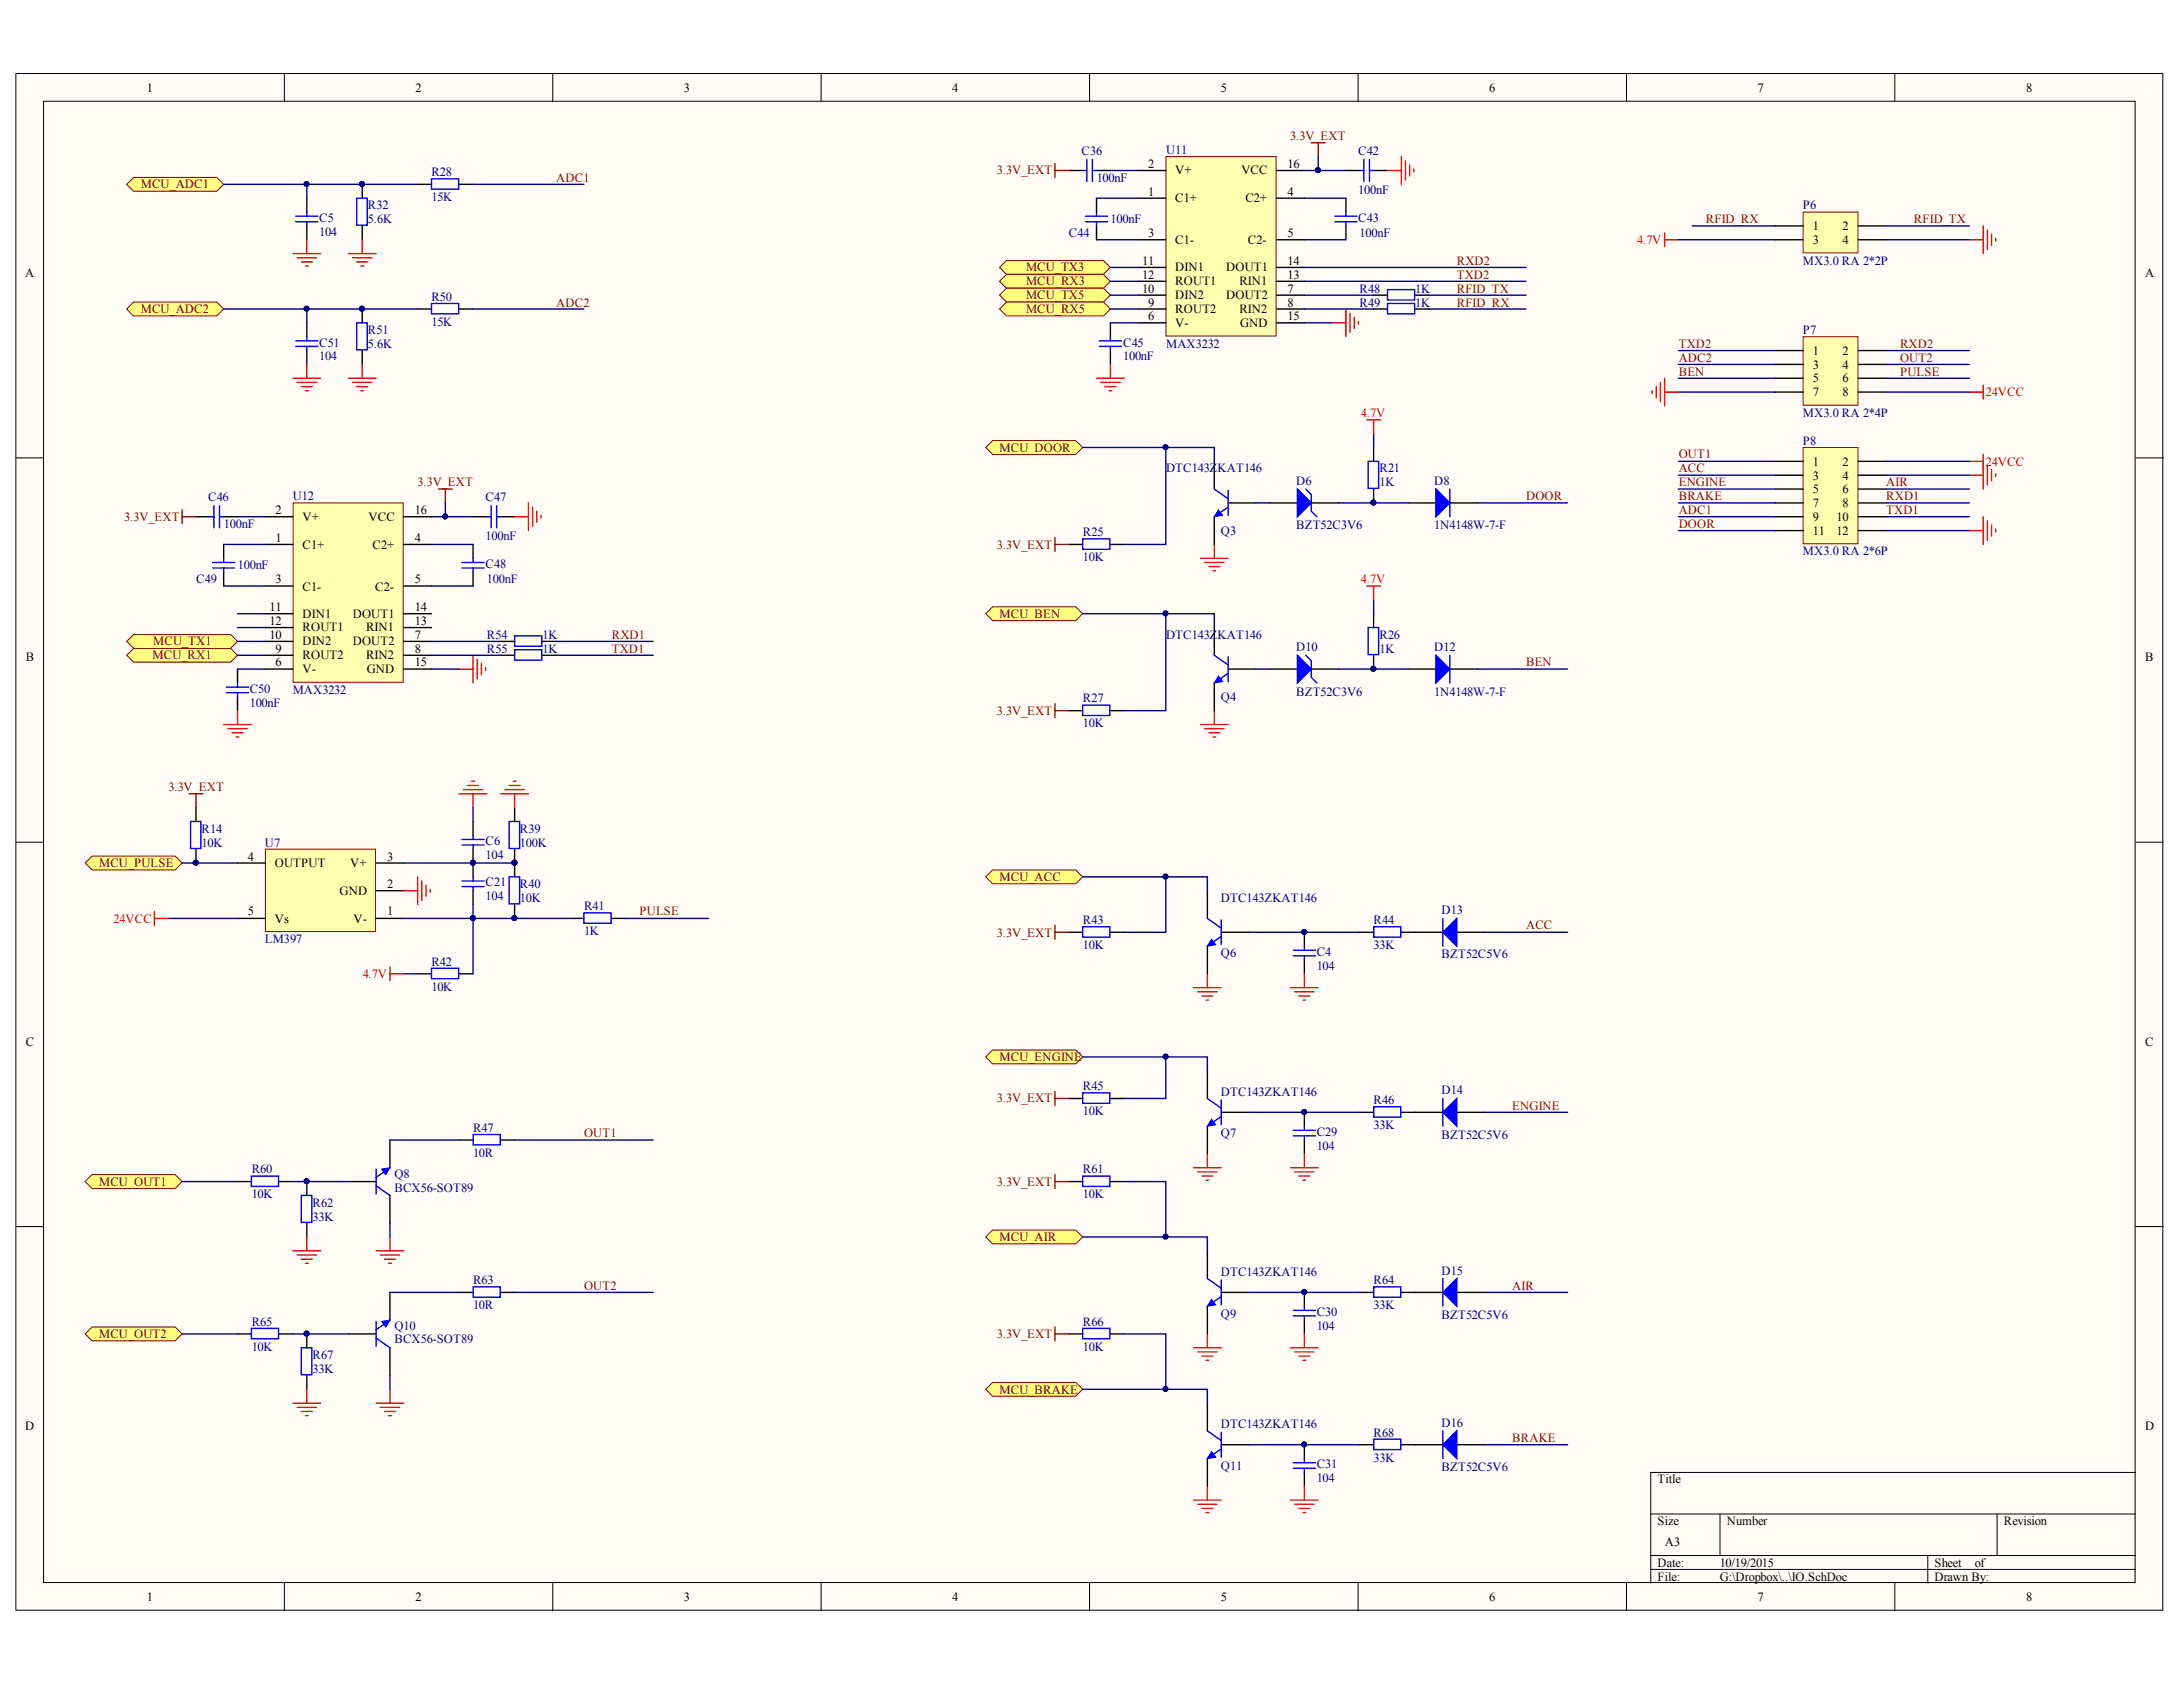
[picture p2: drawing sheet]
<svg xmlns="http://www.w3.org/2000/svg" width="279mm" height="216mm" viewBox="0 0 279 216" stroke-linecap="round" stroke-linejoin="round" font-family="sans-serif">
<defs><g id="words">
<g font-size="1.6">
<text x="18.8" y="11.8">1</text>
<text x="53.2" y="11.8">2</text>
<text x="87.5" y="11.8">3</text>
<text x="121.8" y="11.8">4</text>
<text x="156.3" y="11.8">5</text>
<text x="190.6" y="11.8">6</text>
<text x="224.9" y="11.8">7</text>
<text x="259.3" y="11.8">8</text>
<text x="147" y="21.5">2</text>
<text x="150.4" y="22.3">V+</text>
<text x="158.9" y="22.3">VCC</text>
<text x="164.8" y="21.5">16</text>
<text x="147" y="25">1</text>
<text x="150.4" y="25.9">C1+</text>
<text x="159.4" y="25.9">C2+</text>
<text x="164.8" y="25">4</text>
<text x="232" y="29.4">1</text>
<text x="235.8" y="29.4">2</text>
<text x="3.2" y="35.4">A</text>
<text x="146.2" y="33.9">11</text>
<text x="146.2" y="35.7">12</text>
<text x="147" y="30.4">3</text>
<text x="150.4" y="31.2">C1-</text>
<text x="150.4" y="34.7">DIN1</text>
<text x="156.9" y="34.7">DOUT1</text>
<text x="159.7" y="31.2">C2-</text>
<text x="164.8" y="30.4">5</text>
<text x="164.8" y="35.7">13</text>
<text x="164.8" y="33.9">14</text>
<text x="232" y="31.2">3</text>
<text x="235.8" y="31.2">4</text>
<text x="274.6" y="35.4">A</text>
<text x="146.2" y="37.5">10</text>
<text x="147" y="41">6</text>
<text x="147" y="39.2">9</text>
<text x="150.4" y="41.8">V-</text>
<text x="150.4" y="40.1">ROUT2</text>
<text x="150.4" y="38.3">DIN2</text>
<text x="150.4" y="36.5">ROUT1</text>
<text x="156.9" y="38.3">DOUT2</text>
<text x="158.6" y="40.1">RIN2</text>
<text x="158.6" y="36.5">RIN1</text>
<text x="158.7" y="41.8">GND</text>
<text x="164.8" y="37.5">7</text>
<text x="164.8" y="39.2">8</text>
<text x="164.8" y="41">15</text>
<text x="232" y="45.4">1</text>
<text x="232" y="47.2">3</text>
<text x="235.8" y="45.4">2</text>
<text x="235.8" y="47.2">4</text>
<text x="232" y="48.9">5</text>
<text x="232" y="50.7">7</text>
<text x="235.8" y="48.9">6</text>
<text x="235.8" y="50.7">8</text>
<text x="232" y="59.6">1</text>
<text x="235.8" y="59.6">2</text>
<text x="35.3" y="65.8">2</text>
<text x="53.1" y="65.8">16</text>
<text x="232" y="61.4">3</text>
<text x="232" y="63.1">5</text>
<text x="232" y="64.9">7</text>
<text x="235.8" y="61.4">4</text>
<text x="235.8" y="63.1">6</text>
<text x="235.8" y="64.9">8</text>
<text x="35.3" y="69.3">1</text>
<text x="38.7" y="70.2">C1+</text>
<text x="38.7" y="66.7">V+</text>
<text x="47.2" y="66.7">VCC</text>
<text x="47.7" y="70.2">C2+</text>
<text x="53.1" y="69.3">4</text>
<text x="232" y="66.7">9</text>
<text x="232" y="68.5">11</text>
<text x="235.1" y="66.7">10</text>
<text x="235.1" y="68.5">12</text>
<text x="35.3" y="74.6">3</text>
<text x="38.7" y="75.6">C1-</text>
<text x="48" y="75.6">C2-</text>
<text x="53.1" y="74.6">5</text>
<text x="34.5" y="81.7">10</text>
<text x="34.5" y="78.2">11</text>
<text x="34.5" y="80">12</text>
<text x="35.3" y="83.5">9</text>
<text x="38.7" y="82.6">DIN2</text>
<text x="38.7" y="79.1">DIN1</text>
<text x="38.7" y="80.8">ROUT1</text>
<text x="45.2" y="82.6">DOUT2</text>
<text x="45.2" y="79.1">DOUT1</text>
<text x="46.8" y="80.8">RIN1</text>
<text x="53.1" y="81.7">7</text>
<text x="53.1" y="83.5">8</text>
<text x="53.1" y="80">13</text>
<text x="53.1" y="78.2">14</text>
<text x="3.3" y="84.6">B</text>
<text x="35.3" y="85.3">6</text>
<text x="38.7" y="86.1">V-</text>
<text x="38.7" y="84.4">ROUT2</text>
<text x="46.8" y="84.4">RIN2</text>
<text x="46.9" y="86.1">GND</text>
<text x="53.1" y="85.3">15</text>
<text x="274.6" y="84.6">B</text>
<text x="31.7" y="110.1">4</text>
<text x="35.2" y="111">OUTPUT</text>
<text x="44.8" y="111">V+</text>
<text x="49.6" y="113.6">2</text>
<text x="49.6" y="110.1">3</text>
<text x="31.7" y="117.2">5</text>
<text x="35.2" y="118.1">Vs</text>
<text x="43.5" y="114.5">GND</text>
<text x="45.2" y="118.1">V-</text>
<text x="49.6" y="117.2">1</text>
<text x="3.3" y="133.8">C</text>
<text x="274.6" y="133.8">C</text>
<text x="3.2" y="183">D</text>
<text x="274.6" y="183">D</text>
<text x="212.2" y="189.9">Title</text>
<text x="212.2" y="195.2">Size</text>
<text x="213.1" y="197.9">A3</text>
<text x="221" y="195.2">Number</text>
<text x="256.5" y="195.2">Revision</text>
<text x="212.2" y="200.5">Date:</text>
<text x="212.2" y="202.3">File:</text>
<text x="220.1" y="200.5">10/19/2015</text>
<text x="220.1" y="202.3">G:\Dropbox\..\IO.SchDoc</text>
<text x="247.6" y="200.5">Sheet</text>
<text x="247.6" y="202.3">Drawn By:</text>
<text x="252.7" y="200.5">of</text>
<text x="18.8" y="204.9">1</text>
<text x="53.2" y="204.9">2</text>
<text x="87.5" y="204.9">3</text>
<text x="121.8" y="204.9">4</text>
<text x="156.3" y="204.9">5</text>
<text x="190.6" y="204.9">6</text>
<text x="224.9" y="204.9">7</text>
<text x="259.3" y="204.9">8</text>
</g>
<g font-size="1.6" fill="#800000">
<text x="165.1" y="17.9">3.3V_EXT</text>
<text x="71.2" y="23.3">ADC1</text>
<text x="127.6" y="22.3">3.3V_EXT</text>
<text x="18" y="24.1">MCU_ADC1</text>
<text x="218.3" y="28.6">RFID_RX</text>
<text x="245" y="28.6">RFID_TX</text>
<text x="131.3" y="34.7">MCU_TX3</text>
<text x="186.4" y="35.7">TXD2</text>
<text x="186.4" y="33.9">RXD2</text>
<text x="18" y="40.1">MCU_ADC2</text>
<text x="71.2" y="39.2">ADC2</text>
<text x="131.3" y="36.5">MCU_RX3</text>
<text x="131.3" y="38.3">MCU_TX5</text>
<text x="131.3" y="40.1">MCU_RX5</text>
<text x="186.4" y="37.5">RFID_TX</text>
<text x="186.4" y="39.2">RFID_RX</text>
<text x="214.9" y="44.6">TXD2</text>
<text x="214.9" y="46.3">ADC2</text>
<text x="243.2" y="44.6">RXD2</text>
<text x="243.2" y="46.3">OUT2</text>
<text x="214.9" y="48.1">BEN</text>
<text x="243.2" y="48.1">PULSE</text>
<text x="127.9" y="57.8">MCU_DOOR</text>
<text x="214.9" y="58.7">OUT1</text>
<text x="53.4" y="62.2">3.3V_EXT</text>
<text x="195.3" y="64">DOOR</text>
<text x="214.9" y="60.4">ACC</text>
<text x="214.9" y="62.2">ENGINE</text>
<text x="214.9" y="64">BRAKE</text>
<text x="214.9" y="65.8">ADC1</text>
<text x="241.4" y="62.2">AIR</text>
<text x="241.4" y="65.8">TXD1</text>
<text x="241.4" y="64">RXD1</text>
<text x="15.9" y="66.7">3.3V_EXT</text>
<text x="127.6" y="70.2">3.3V_EXT</text>
<text x="214.9" y="67.5">DOOR</text>
<text x="19.6" y="82.6">MCU_TX1</text>
<text x="78.3" y="83.5">TXD1</text>
<text x="78.3" y="81.7">RXD1</text>
<text x="127.9" y="79.1">MCU_BEN</text>
<text x="19.5" y="84.4">MCU_RX1</text>
<text x="195.3" y="85.3">BEN</text>
<text x="127.6" y="91.5">3.3V_EXT</text>
<text x="21.6" y="101.3">3.3V_EXT</text>
<text x="12.7" y="111">MCU_PULSE</text>
<text x="127.9" y="112.8">MCU_ACC</text>
<text x="81.9" y="117.2">PULSE</text>
<text x="127.6" y="119.9">3.3V_EXT</text>
<text x="195.3" y="118.9">ACC</text>
<text x="127.9" y="135.8">MCU_ENGINE</text>
<text x="127.6" y="141.1">3.3V_EXT</text>
<text x="193.6" y="142">ENGINE</text>
<text x="74.7" y="145.6">OUT1</text>
<text x="12.7" y="151.7">MCU_OUT1</text>
<text x="127.6" y="151.7">3.3V_EXT</text>
<text x="127.9" y="158.8">MCU_AIR</text>
<text x="74.7" y="165.1">OUT2</text>
<text x="193.6" y="165.1">AIR</text>
<text x="12.7" y="171.3">MCU_OUT2</text>
<text x="127.6" y="171.3">3.3V_EXT</text>
<text x="127.9" y="178.4">MCU_BRAKE</text>
<text x="193.6" y="184.5">BRAKE</text>
</g>
<g font-size="1.6" fill="#000080">
<text x="55.2" y="22.6">R28</text>
<text x="138.4" y="19.9">C36</text>
<text x="140.4" y="23.3">100nF</text>
<text x="149.2" y="19.7">U11</text>
<text x="173.9" y="19.9">C42</text>
<text x="40.8" y="28.4">C5</text>
<text x="47.1" y="28.6">5.6K</text>
<text x="47.1" y="26.8">R32</text>
<text x="55.2" y="25.7">15K</text>
<text x="142.1" y="28.6">100nF</text>
<text x="173.9" y="28.4">C43</text>
<text x="173.9" y="24.9">100nF</text>
<text x="230.8" y="26.8">P6</text>
<text x="40.8" y="30.2">104</text>
<text x="136.8" y="30.4">C44</text>
<text x="174" y="30.4">100nF</text>
<text x="230.8" y="33.9">MX3.0 RA 2*2P</text>
<text x="55.2" y="41.7">15K</text>
<text x="55.2" y="38.5">R50</text>
<text x="174" y="37.5">R48</text>
<text x="174" y="39.2">R49</text>
<text x="181.1" y="37.5">1K</text>
<text x="181.1" y="39.2">1K</text>
<text x="40.8" y="46.1">104</text>
<text x="40.8" y="44.4">C51</text>
<text x="47.1" y="44.6">5.6K</text>
<text x="47.1" y="42.8">R51</text>
<text x="143.7" y="46.1">100nF</text>
<text x="143.7" y="44.4">C45</text>
<text x="149.2" y="44.6">MAX3232</text>
<text x="230.8" y="42.8">P7</text>
<text x="230.8" y="53.3">MX3.0 RA 2*4P</text>
<text x="230.8" y="56.9">P8</text>
<text x="26.6" y="64.2">C46</text>
<text x="37.5" y="64">U12</text>
<text x="62.1" y="64.2">C47</text>
<text x="149.2" y="60.4">DTC143Z</text>
<text x="155.8" y="60.4">KAT146</text>
<text x="165.9" y="62">D6</text>
<text x="176.6" y="62.2">1K</text>
<text x="176.6" y="60.4">R21</text>
<text x="183.6" y="62">D8</text>
<text x="28.7" y="67.5">100nF</text>
<text x="62.1" y="69.1">100nF</text>
<text x="138.6" y="71.9">10K</text>
<text x="138.6" y="68.6">R25</text>
<text x="156.3" y="68.5">Q3</text>
<text x="165.9" y="67.7">BZT52C3V6</text>
<text x="183.6" y="67.7">1N4148W-7-F</text>
<text x="230.8" y="71.1">MX3.0 RA 2*6P</text>
<text x="25.1" y="74.6">C49</text>
<text x="30.4" y="72.9">100nF</text>
<text x="62.1" y="72.7">C48</text>
<text x="62.3" y="74.6">100nF</text>
<text x="62.3" y="81.7">R54</text>
<text x="62.3" y="83.5">R55</text>
<text x="69.4" y="81.7">1K</text>
<text x="69.4" y="83.5">1K</text>
<text x="149.2" y="81.7">DTC143Z</text>
<text x="155.8" y="81.7">KAT146</text>
<text x="165.9" y="83.3">D10</text>
<text x="176.6" y="83.5">1K</text>
<text x="176.6" y="81.7">R26</text>
<text x="183.6" y="83.3">D12</text>
<text x="32" y="88.7">C50</text>
<text x="37.5" y="88.8">MAX3232</text>
<text x="138.6" y="89.9">R27</text>
<text x="156.3" y="89.7">Q4</text>
<text x="165.9" y="89">BZT52C3V6</text>
<text x="183.6" y="89">1N4148W-7-F</text>
<text x="32" y="90.4">100nF</text>
<text x="138.6" y="93.1">10K</text>
<text x="25.8" y="106.6">R14</text>
<text x="66.5" y="106.6">R39</text>
<text x="25.8" y="108.4">10K</text>
<text x="33.9" y="108.4">U7</text>
<text x="62.1" y="113.4">C21</text>
<text x="62.1" y="109.9">104</text>
<text x="62.1" y="108.1">C6</text>
<text x="66.5" y="113.6">R40</text>
<text x="66.5" y="108.4">100K</text>
<text x="62.1" y="115.2">104</text>
<text x="66.5" y="115.4">10K</text>
<text x="74.7" y="119.7">1K</text>
<text x="74.7" y="116.5">R41</text>
<text x="138.6" y="118.3">R43</text>
<text x="156.3" y="115.4">DTC143ZKAT146</text>
<text x="175.8" y="118.3">R44</text>
<text x="184.5" y="117">D13</text>
<text x="33.9" y="120.7">LM397</text>
<text x="55.2" y="123.6">R42</text>
<text x="138.6" y="121.5">10K</text>
<text x="156.3" y="122.5">Q6</text>
<text x="168.5" y="124.1">104</text>
<text x="168.5" y="122.3">C4</text>
<text x="175.8" y="121.5">33K</text>
<text x="184.5" y="122.7">BZT52C5V6</text>
<text x="55.2" y="126.8">10K</text>
<text x="138.6" y="142.7">10K</text>
<text x="138.6" y="139.6">R45</text>
<text x="156.3" y="140.2">DTC143ZKAT146</text>
<text x="175.8" y="141.3">R46</text>
<text x="184.5" y="140.1">D14</text>
<text x="60.5" y="148">10R</text>
<text x="60.5" y="144.9">R47</text>
<text x="156.3" y="145.6">Q7</text>
<text x="168.5" y="147.2">104</text>
<text x="168.5" y="145.4">C29</text>
<text x="175.8" y="144.5">33K</text>
<text x="184.5" y="145.7">BZT52C5V6</text>
<text x="32.2" y="153.3">10K</text>
<text x="32.2" y="150.1">R60</text>
<text x="40" y="154.4">R62</text>
<text x="50.5" y="150.7">Q8</text>
<text x="50.5" y="152.5">BCX56-SOT89</text>
<text x="138.6" y="153.3">10K</text>
<text x="138.6" y="150.1">R61</text>
<text x="40" y="156.2">33K</text>
<text x="60.5" y="167.5">10R</text>
<text x="60.5" y="164.3">R63</text>
<text x="156.3" y="163.3">DTC143ZKAT146</text>
<text x="175.8" y="167.5">33K</text>
<text x="175.8" y="164.3">R64</text>
<text x="184.5" y="163.1">D15</text>
<text x="32.2" y="172.9">10K</text>
<text x="32.2" y="169.7">R65</text>
<text x="40" y="173.9">R67</text>
<text x="50.5" y="170.2">Q10</text>
<text x="50.5" y="171.9">BCX56-SOT89</text>
<text x="138.6" y="172.9">10K</text>
<text x="138.6" y="169.7">R66</text>
<text x="156.3" y="168.6">Q9</text>
<text x="168.5" y="170.2">104</text>
<text x="168.5" y="168.4">C30</text>
<text x="184.5" y="168.8">BZT52C5V6</text>
<text x="40" y="175.7">33K</text>
<text x="156.3" y="182.8">DTC143ZKAT146</text>
<text x="175.8" y="183.9">R68</text>
<text x="184.5" y="182.6">D16</text>
<text x="156.3" y="188.1">Q11</text>
<text x="168.5" y="189.7">104</text>
<text x="168.5" y="187.9">C31</text>
<text x="175.8" y="187.1">33K</text>
<text x="184.5" y="188.2">BZT52C5V6</text>
</g>
<g font-size="1.6" fill="#f00">
<text x="209.5" y="31.2">4.7V</text>
<text x="174.2" y="53.3">4.7V</text>
<text x="254.2" y="50.7">24VCC</text>
<text x="254.2" y="59.6">24VCC</text>
<text x="174.2" y="74.6">4.7V</text>
<text x="14.5" y="118.1">24VCC</text>
<text x="46.4" y="125.2">4.7V</text>
</g>
</g></defs>
<g fill="#fffcf8" stroke="#000" stroke-width=".13">
<path d="M2 9.4h274.8v196.7h-274.8z"/>
<path d="M5.6 13h267.7v189.5h-267.7z"/>
</g>
<g fill="none" stroke="#000" stroke-width=".13">
<path d="M36.4 9.4v3.6M70.7 9.4v3.6M105.1 9.4v3.6M139.5 9.4v3.6M173.8 9.4v3.6M208.2 9.4v3.6M242.5 9.4v3.6M2 58.6h3.6M273.3 58.6h3.6M2 107.8h3.6M273.3 107.8h3.6M2 157h3.6"/>
<path d="M273.3 157h3.6M211.3 193.8h62M211.3 199.1h62M220.1 193.8v5.3M246.7 199.1v3.5M255.6 193.8v5.3M273.3 188.4h-62v14.2M36.4 202.6v3.6M70.7 202.6v3.6M105.1 202.6v3.6M139.5 202.6v3.6M173.8 202.6v3.6"/>
<path d="M208.2 202.6v3.6M211.3 200.8h62M242.5 202.6v3.6"/>
</g>
<g fill="#ffff80" stroke="#800000" stroke-width=".13">
<path d="M126.2 57.3l.8-.9h10.7l.9 .9-.9 .9h-10.7z" fill-rule="evenodd"/>
<path d="M126.2 112.2l.8-.9h10.7l.9 .9-.9 .9h-10.7z" fill-rule="evenodd"/>
</g>
<path d="M175.8 57.3v1.7M175.8 62.6v1.8M180.2 64.4h3.6M185.6 64.4h3.5" fill="none" stroke="#000" stroke-width=".18"/>
<circle cx="175.8" cy="64.3" r=".31" fill="#000080" stroke="#000080" stroke-width=".13"/>
<path d="M175.1 59h1.3v3.5h-1.3z" fill="none" stroke="#00f" stroke-width=".18"/>
<path d="M153.6 71.5h3.6M154.2 72h2.5M154.7 72.5h1.4M155.2 73h.4M155.4 69.7v1.8" fill="none" stroke="#ee0e22" stroke-width=".18"/>
<path d="M183.8 62.6l1.8 1.8-1.8 1.7z" fill="#00f"/>
<path d="M183.8 62.6l1.8 1.8-1.8 1.7zM185.6 62.6v3.5" fill="none" stroke="#00f" stroke-width=".18"/>
<path d="M162.5 64.4h3.6M167.8 64.4h3.6" fill="none" stroke="#000" stroke-width=".18"/>
<path d="M166.1 62.6l1.7 1.8-1.7 1.7z" fill="#00f"/>
<path d="M155.4 62.6l1.8 1.2M157.2 64.9l-1.8 1.2M157.2 62.8v3.2M166.1 62.6l1.7 1.8-1.7 1.7zM167.1 62.6l.7 .7v2.1l.7 .7" fill="none" stroke="#00f" stroke-width=".18"/>
<path d="M155.4 59v3.6M155.4 66.1v3.6M157.2 64.4h3.5" fill="none" stroke="#000" stroke-width=".18"/>
<path d="M155.9 65.2l.6 .8-1.1 .1z" fill="#00f"/>
<path d="M155.9 65.2l.6 .8-1.1 .1z" fill="none" stroke="#00f" stroke-width=".13"/>
<path d="M152.8 126.4h3.5M153.3 126.9h2.5M153.8 127.5h1.4M154.4 128h.3M154.5 124.6v1.8" fill="none" stroke="#ee0e22" stroke-width=".18"/>
<path d="M181.1 119.3h3.6M186.4 119.3h3.6" fill="none" stroke="#000" stroke-width=".18"/>
<path d="M184.7 119.3l1.7-1.8v3.6z" fill="#00f"/>
<path d="M154.5 117.5l1.8 1.3M156.3 119.8l-1.8 1.3M156.3 117.7v3.2M175.8 118.6h3.5v1.3h-3.5zM184.7 119.3l1.7-1.8v3.6zM184.7 117.5v3.6M165.5 121.6h2.9M165.5 122.3h2.9M166.9 121.1v.5M166.9 122.3v.6" fill="none" stroke="#00f" stroke-width=".18"/>
<path d="M154.5 114v3.5M156.3 119.3h3.5M166.9 119.3v1.8M174 119.3h1.8M179.4 119.3h1.7M154.5 121.1v3.5M166.9 122.9v1.7" fill="none" stroke="#000" stroke-width=".18"/>
<circle cx="166.9" cy="119.3" r=".31" fill="#000080" stroke="#000080" stroke-width=".13"/>
<path d="M155.1 120.2l.5 .7-1.1 .2z" fill="#00f"/>
<path d="M155.1 120.2l.5 .7-1.1 .2z" fill="none" stroke="#00f" stroke-width=".13"/>
<path d="M165.2 126.4h3.5M165.7 126.9h2.5M166.2 127.5h1.5M166.8 128h.3M166.9 124.6v1.8" fill="none" stroke="#ee0e22" stroke-width=".18"/>
<path d="M136.8 69.7h1.8M142.1 69.7h1.8M136.8 119.3h1.8M142.1 119.3h1.8" fill="none" stroke="#000" stroke-width=".18"/>
<path d="M138.6 69h3.4v1.3h-3.4zM138.6 118.6h3.4v1.3h-3.4z" fill="none" stroke="#00f" stroke-width=".18"/>
<path d="M135 68.8v1.8M135 69.7h1.8M135 118.4v1.8M135 119.3h1.8" fill="none" stroke="#800000" stroke-width=".18"/>
<path d="M16.2 23.6l.9-.9h10.6l.9 .9-.9 .9h-10.6z" fill-rule="evenodd" fill="#ffff80" stroke="#800000" stroke-width=".13"/>
<path d="M39.3 25.4v1.7M39.3 28.9v1.8M46.4 23.6v1.8M46.4 28.9v1.8M53.5 23.6h1.7M58.8 23.6h1.7" fill="none" stroke="#000" stroke-width=".18"/>
<path d="M37.8 27.7h2.9M37.8 28.4h2.9M39.3 27.1v.6M39.3 28.4v.5M45.7 25.4h1.3v3.4h-1.3zM55.2 22.9h3.5v1.3h-3.5z" fill="none" stroke="#00f" stroke-width=".18"/>
<circle cx="46.3" cy="23.5" r=".31" fill="#000080" stroke="#000080" stroke-width=".13"/>
<path d="M37.5 32.5h3.5M38 33h2.5M38.6 33.5h1.4M39.1 34.1h.3M39.3 30.7v1.8M44.6 32.5h3.5M45.1 33h2.5M45.7 33.5h1.4M46.2 34.1h.3M46.4 30.7v1.8" fill="none" stroke="#f00" stroke-width=".18"/>
<path d="M10.9 110.4l.9-.8h10.6l.9 .8-.9 .9h-10.6z" fill-rule="evenodd" fill="#ffff80" stroke="#800000" stroke-width=".13"/>
<path d="M34 108.7h14.1v10.5h-14.1z" fill="#ffffb0" stroke="#800000" stroke-width=".13"/>
<g fill="none" stroke="#000" stroke-width=".18">
<path d="M25.1 103.4v1.7M25.1 108.7v1.7M30.4 117.5h3.5M30.4 110.4h3.5M48.1 117.5h3.6M48.1 114h3.6M48.1 110.4h3.6M60.5 105.1v1.8M60.5 108.7v3.5M60.5 114v1.8M65.9 103.4v1.7M65.9 108.7v3.5"/>
<path d="M65.9 115.8v1.7M73 117.5h1.7M78.3 117.5h1.8M53.5 124.6h1.7M58.8 124.6h1.7"/>
</g>
<g fill="none" stroke="#f00" stroke-width=".18">
<path d="M60.4 100h.3M65.7 100h.3M51.7 114h1.8M53.5 112.2v3.6M54 112.8v2.4M54.5 113.3v1.4M55 113.8v.4M58.8 101.6h3.5M59.3 101.1h2.5M59.8 100.5h1.5M60.5 101.6v1.8M64.1 101.6h3.5"/>
<path d="M64.6 101.1h2.5M65.2 100.5h1.4M65.9 101.6v1.8"/>
</g>
<g fill="none" stroke="#00f" stroke-width=".18">
<path d="M24.4 105.1h1.3v3.5h-1.3zM59.1 112.8h2.9M59.1 113.5h2.9M59.1 107.4h2.9M59.1 108.1h2.9M60.5 106.9v.5M60.5 108.1v.6M60.5 112.2v.6M60.5 113.5v.5M65.2 112.2h1.3v3.5h-1.3zM65.2 105.1h1.3v3.5h-1.3zM74.7 116.8h3.5v1.4h-3.5z"/>
<path d="M55.2 123.9h3.5v1.3h-3.5z"/>
</g>
<g fill="#000080" stroke="#000080" stroke-width=".13">
<circle cx="60.5" cy="110.4" r=".31"/>
<circle cx="65.8" cy="117.5" r=".31"/>
<circle cx="65.8" cy="110.4" r=".31"/>
<circle cx="25.1" cy="110.4" r=".31"/>
</g>
<path d="M24.2 101.6h1.8M25.1 101.6v1.8" fill="none" stroke="#800000" stroke-width=".18"/>
<path d="M37.5 64.4h14.1v22.9h-14.1z" fill="#ffffb0" stroke="#800000" stroke-width=".13"/>
<g fill="none" stroke="#000" stroke-width=".18">
<path d="M25.1 66.1h1.8M28.6 66.1h1.8M28.6 69.7v1.8M28.6 73.2v1.8M33.9 69.7h3.6M33.9 66.1h3.6M33.9 75h3.6M33.9 78.5h3.6M51.7 69.7h3.5M51.7 66.1h3.5M51.7 75h3.5M51.7 78.5h3.5"/>
<path d="M60.5 66.1h1.8M60.5 69.7v1.8M60.5 73.2v1.8M64.1 66.1h1.8M30.4 85.6v1.8M30.4 89.2v1.7M33.9 85.6h3.6M33.9 82.1h3.6M33.9 83.9h3.6M33.9 80.3h3.6M51.7 85.6h3.5M51.7 82.1h3.5"/>
<path d="M51.7 83.9h3.5M51.7 80.3h3.5M64.1 82.1h1.8M64.1 83.9h1.8M69.4 82.1h1.8M69.4 83.9h1.8"/>
</g>
<g fill="none" stroke="#00f" stroke-width=".18">
<path d="M26.9 66.1h.5M27.2 72.7h2.8M27.2 72h2.8M27.4 64.7v2.9M28.1 64.7v2.9M28.1 66.1h.5M28.6 71.5v.5M28.6 72.7v.5M59.1 72.7h2.9M59.1 72h2.9M60.5 71.5v.5M60.5 72.7v.5"/>
<path d="M62.3 66.1h.6M62.9 64.7v2.9M63.6 66.1h.5M63.6 64.7v2.9M29 87.9h2.8M29 88.6h2.8M30.4 87.4v.5M30.4 88.6v.6M65.9 81.4h3.4v1.3h-3.4zM65.9 83.2h3.4v1.3h-3.4z"/>
</g>
<g fill="none" stroke="#f00" stroke-width=".18">
<path d="M65.9 66.1h1.7M67.6 64.4v3.5M68.2 64.9v2.5M68.7 65.4v1.4M69.2 66v.3M28.6 92.7h3.6M29.2 93.3h2.4M29.7 93.8h1.4M30.2 94.3h.4M30.4 90.9v1.8M58.8 85.6h1.7M60.5 83.9v3.5"/>
<path d="M61.1 84.4v2.5M61.6 84.9v1.4M62.1 85.5v.3"/>
</g>
<path d="M23.3 65.2v1.8M23.3 66.1h1.8M56.1 62.6h1.8M57 62.6v1.8" fill="none" stroke="#800000" stroke-width=".18"/>
<path d="M149.2 20h14.1v23h-14.1z" fill="#ffffb0" stroke="#800000" stroke-width=".13"/>
<g fill="none" stroke="#000" stroke-width=".18">
<path d="M136.8 21.8h1.8M140.3 21.8h1.8M140.3 25.4v1.7M140.3 28.9v1.8M145.7 25.4h3.5M145.7 21.8h3.5M145.7 30.7h3.5M145.7 37.8h3.5M145.7 39.5h3.5M145.7 34.2h3.5M145.7 36h3.5M163.4 25.4h3.5"/>
<path d="M163.4 21.8h3.5M163.4 30.7h3.5M163.4 37.8h3.5M163.4 39.5h3.5M163.4 34.2h3.5M163.4 36h3.5M172.3 21.8h1.7M172.3 25.4v1.7M172.3 28.9v1.8M175.8 21.8h1.8M175.8 37.8h1.8M175.8 39.5h1.8"/>
<path d="M181.1 37.8h1.8M181.1 39.5h1.8M142.1 41.3v1.8M142.1 44.9v1.7M145.7 41.3h3.5M163.4 41.3h3.5"/>
</g>
<g fill="none" stroke="#00f" stroke-width=".18">
<path d="M138.6 21.8h.5M138.9 28.4h2.9M138.9 27.7h2.9M139.1 20.4v2.8M139.8 20.4v2.8M139.8 21.8h.5M140.3 27.1v.6M140.3 28.4v.5M170.8 28.4h2.9M170.8 27.7h2.9M172.3 27.1v.6M172.3 28.4v.5"/>
<path d="M174 21.8h.6M174.6 20.4v2.8M175.3 21.8h.5M175.3 20.4v2.8M177.6 37.1h3.5v1.3h-3.5zM177.6 38.8h3.5v1.4h-3.5zM140.7 43.6h2.8M140.7 44.3h2.8M142.1 43.1v.5M142.1 44.3v.6"/>
</g>
<g fill="none" stroke="#f00" stroke-width=".18">
<path d="M172.3 39.5v3.6M177.6 21.8h1.8M179.4 20v3.6M179.9 20.6v2.5M180.4 21.1v1.4M181 21.6v.4M140.3 48.4h3.6M140.9 48.9h2.5M141.4 49.5h1.4M141.9 50h.4M142.1 46.6v1.8M170.5 41.3h1.8"/>
<path d="M172.8 40.1v2.5M173.3 40.6v1.4M173.9 41.1v.4"/>
</g>
<path d="M167.8 18.3h1.8M168.7 18.3v1.7M135 20.9v1.8M135 21.8h1.8" fill="none" stroke="#800000" stroke-width=".18"/>
<path d="M16.2 39.5l.9-.8h10.6l.9 .8-.9 .9h-10.6z" fill-rule="evenodd" fill="#ffff80" stroke="#800000" stroke-width=".13"/>
<path d="M46.4 39.5v1.8M53.5 39.5h1.7M58.8 39.5h1.7M39.3 41.3v1.8M39.3 44.9v1.7M46.4 44.9v1.7" fill="none" stroke="#000" stroke-width=".18"/>
<path d="M55.2 38.8h3.5v1.4h-3.5zM37.8 43.6h2.9M37.8 44.3h2.9M39.3 43.1v.5M39.3 44.3v.6M45.7 41.3h1.3v3.5h-1.3z" fill="none" stroke="#00f" stroke-width=".18"/>
<circle cx="46.3" cy="39.5" r=".31" fill="#000080" stroke="#000080" stroke-width=".13"/>
<g fill="none" stroke="#f00" stroke-width=".18">
<path d="M252.1 30.7h1.7M253.8 28.9v3.6M254.4 29.4v2.5M254.9 30v1.4M255.4 30.5v.4M37.5 48.4h3.5M38 48.9h2.5M38.6 49.5h1.4M39.1 50h.3M39.3 46.6v1.8M44.6 48.4h3.5M45.1 48.9h2.5"/>
<path d="M45.7 49.5h1.4M46.2 50h.3M46.4 46.6v1.8"/>
</g>
<g fill="#ffff80" stroke="#800000" stroke-width=".13">
<path d="M16.2 83.9l.9-.9h12.4l.9 .9-.9 .8h-12.4z" fill-rule="evenodd"/>
<path d="M16.2 82.1l.9-.9h12.4l.9 .9-.9 .9h-12.4z" fill-rule="evenodd"/>
<path d="M127.9 34.2l.9-.9h12.4l.9 .9-.9 .9h-12.4z" fill-rule="evenodd"/>
<path d="M127.9 36l.9-.9h12.4l.9 .9-.9 .9h-12.4z" fill-rule="evenodd"/>
</g>
<path d="M230.8 27.1h7v5.3h-7z" fill="#ffffb0" stroke="#800000" stroke-width=".13"/>
<path d="M227.2 28.9h3.6M227.2 30.7h3.6M237.9 28.9h3.5M237.9 30.7h3.5" fill="none" stroke="#000" stroke-width=".18"/>
<path d="M230.8 43.1h7v8.8h-7z" fill="#ffffb0" stroke="#800000" stroke-width=".13"/>
<path d="M227.2 44.9h3.6M227.2 46.6h3.6M227.2 48.4h3.6M227.2 50.2h3.6M237.9 44.9h3.5M237.9 46.6h3.5M237.9 48.4h3.5M237.9 50.2h3.5" fill="none" stroke="#000" stroke-width=".18"/>
<path d="M230.8 57.3h7v12.3h-7z" fill="#ffffb0" stroke="#800000" stroke-width=".13"/>
<path d="M227.2 59h3.6M237.9 59h3.5M227.2 60.8h3.6M227.2 62.6h3.6M227.2 64.4h3.6M227.2 66.1h3.6M227.2 67.9h3.6M237.9 60.8h3.5M237.9 62.6h3.5M237.9 64.4h3.5M237.9 66.1h3.5M237.9 67.9h3.5" fill="none" stroke="#000" stroke-width=".18"/>
<g fill="none" stroke="#f00" stroke-width=".18">
<path d="M211.5 50v.4M212 49.5v1.4M212.5 48.9v2.5M213 50.2h1.8M213 48.4v3.6M252.1 50.2h1.7M252.1 59h1.7M253.8 49.3v1.8M253.8 58.2v1.7M252.1 67.9h1.7M253.8 66.1v3.6M254.4 66.7v2.4"/>
<path d="M254.9 67.2v1.4M255.4 67.7v.4"/>
</g>
<path d="M126.2 78.5l.8-.8h10.7l.9 .8-.9 .9h-10.7z" fill-rule="evenodd" fill="#ffff80" stroke="#800000" stroke-width=".13"/>
<path d="M175.8 78.5v1.8M175.8 83.9v1.7M180.2 85.6h3.6M185.6 85.6h3.5" fill="none" stroke="#000" stroke-width=".18"/>
<circle cx="175.8" cy="85.6" r=".31" fill="#000080" stroke="#000080" stroke-width=".13"/>
<path d="M175.1 80.3h1.3v3.5h-1.3z" fill="none" stroke="#00f" stroke-width=".18"/>
<path d="M153.6 92.7h3.6M154.2 93.3h2.5M154.7 93.8h1.4M155.2 94.3h.4M155.4 90.9v1.8" fill="none" stroke="#ee0e22" stroke-width=".18"/>
<path d="M183.8 83.9l1.8 1.7-1.8 1.8z" fill="#00f"/>
<path d="M183.8 83.9l1.8 1.7-1.8 1.8zM185.6 83.9v3.5" fill="none" stroke="#00f" stroke-width=".18"/>
<path d="M162.5 85.6h3.6M167.8 85.6h3.6" fill="none" stroke="#000" stroke-width=".18"/>
<path d="M166.1 83.9l1.7 1.7-1.7 1.8z" fill="#00f"/>
<path d="M155.4 83.9l1.8 1.2M157.2 86.2l-1.8 1.2M157.2 84v3.2M166.1 83.9l1.7 1.7-1.7 1.8zM167.1 83.9l.7 .7v2.1l.7 .7" fill="none" stroke="#00f" stroke-width=".18"/>
<path d="M155.4 80.3v3.6M155.4 87.4v3.5M157.2 85.6h3.5" fill="none" stroke="#000" stroke-width=".18"/>
<path d="M155.9 86.5l.6 .7-1.1 .2z" fill="#00f"/>
<path d="M155.9 86.5l.6 .7-1.1 .2z" fill="none" stroke="#00f" stroke-width=".13"/>
<path d="M136.8 90.9h1.8M142.1 90.9h1.8" fill="none" stroke="#000" stroke-width=".18"/>
<path d="M138.6 90.2h3.4v1.4h-3.4z" fill="none" stroke="#00f" stroke-width=".18"/>
<path d="M135 90.1v1.7M135 90.9h1.8" fill="none" stroke="#800000" stroke-width=".18"/>
<path d="M126.2 135.3l.8-.9h10.7l.9 .9-.9 .8h-10.7z" fill-rule="evenodd" fill="#ffff80" stroke="#800000" stroke-width=".13"/>
<path d="M152.8 149.4h3.5M153.3 150h2.5M153.8 150.5h1.4M154.4 151h.3M154.5 147.7v1.7" fill="none" stroke="#ee0e22" stroke-width=".18"/>
<path d="M181.1 142.4h3.6M186.4 142.4h3.6" fill="none" stroke="#000" stroke-width=".18"/>
<path d="M184.7 142.4l1.7-1.8v3.5z" fill="#00f"/>
<path d="M154.5 140.6l1.8 1.2M156.3 142.9l-1.8 1.2M156.3 140.8v3.1M165.5 144.7h2.9M165.5 145.4h2.9M166.9 144.1v.6M166.9 145.4v.5M175.8 141.6h3.5v1.4h-3.5zM184.7 142.4l1.7-1.8v3.5zM184.7 140.6v3.5" fill="none" stroke="#00f" stroke-width=".18"/>
<path d="M154.5 137v3.6M154.5 144.1v3.6M156.3 142.4h3.5M166.9 142.4v1.7M166.9 145.9v1.8M174 142.4h1.8M179.4 142.4h1.7" fill="none" stroke="#000" stroke-width=".18"/>
<circle cx="166.9" cy="142.3" r=".31" fill="#000080" stroke="#000080" stroke-width=".13"/>
<path d="M155.1 143.2l.5 .7-1.1 .2z" fill="#00f"/>
<path d="M155.1 143.2l.5 .7-1.1 .2z" fill="none" stroke="#00f" stroke-width=".13"/>
<path d="M165.2 149.4h3.5M165.7 150h2.5M166.2 150.5h1.5M166.8 151h.3M166.9 147.7v1.7" fill="none" stroke="#ee0e22" stroke-width=".18"/>
<path d="M136.8 140.6h1.8M142.1 140.6h1.8" fill="none" stroke="#000" stroke-width=".18"/>
<path d="M138.6 139.9h3.4v1.3h-3.4z" fill="none" stroke="#00f" stroke-width=".18"/>
<path d="M135 139.7v1.8M135 140.6h1.8" fill="none" stroke="#800000" stroke-width=".18"/>
<path d="M126.2 158.3l.8-.9h10.7l.9 .9-.9 .9h-10.7z" fill-rule="evenodd" fill="#ffff80" stroke="#800000" stroke-width=".13"/>
<path d="M152.8 172.5h3.5M153.3 173h2.5M153.8 173.6h1.4M154.4 174.1h.3M154.5 170.7v1.8" fill="none" stroke="#ee0e22" stroke-width=".18"/>
<path d="M181.1 165.4h3.6M186.4 165.4h3.6" fill="none" stroke="#000" stroke-width=".18"/>
<path d="M184.7 165.4l1.7-1.8v3.6z" fill="#00f"/>
<path d="M154.5 163.6l1.8 1.3M156.3 165.9l-1.8 1.3M156.3 163.8v3.2M165.5 167.7h2.9M165.5 168.4h2.9M166.9 167.2v.5M166.9 168.4v.5M175.8 164.7h3.5v1.3h-3.5zM184.7 165.4l1.7-1.8v3.6zM184.7 163.6v3.6" fill="none" stroke="#00f" stroke-width=".18"/>
<path d="M154.5 160.1v3.5M154.5 167.2v3.5M156.3 165.4h3.5M166.9 165.4v1.8M166.9 168.9v1.8M174 165.4h1.8M179.4 165.4h1.7" fill="none" stroke="#000" stroke-width=".18"/>
<circle cx="166.9" cy="165.4" r=".31" fill="#000080" stroke="#000080" stroke-width=".13"/>
<path d="M155.1 166.3l.5 .7-1.1 .2z" fill="#00f"/>
<path d="M155.1 166.3l.5 .7-1.1 .2z" fill="none" stroke="#00f" stroke-width=".13"/>
<path d="M165.2 172.5h3.5M165.7 173h2.5M166.2 173.6h1.5M166.8 174.1h.3M166.9 170.7v1.8" fill="none" stroke="#ee0e22" stroke-width=".18"/>
<path d="M136.8 151.2h1.8M142.1 151.2h1.8" fill="none" stroke="#000" stroke-width=".18"/>
<path d="M138.6 150.5h3.4v1.3h-3.4z" fill="none" stroke="#00f" stroke-width=".18"/>
<path d="M135 150.3v1.8M135 151.2h1.8" fill="none" stroke="#800000" stroke-width=".18"/>
<path d="M126.2 177.8l.8-.9h10.7l.9 .9-.9 .9h-10.7z" fill-rule="evenodd" fill="#ffff80" stroke="#800000" stroke-width=".13"/>
<path d="M152.8 192h3.5M153.3 192.5h2.5M153.8 193h1.4M154.4 193.6h.3M154.5 190.2v1.8" fill="none" stroke="#ee0e22" stroke-width=".18"/>
<path d="M181.1 184.9h3.6M186.4 184.9h3.6" fill="none" stroke="#000" stroke-width=".18"/>
<path d="M184.7 184.9l1.7-1.8v3.6z" fill="#00f"/>
<path d="M154.5 183.1l1.8 1.3M156.3 185.4l-1.8 1.3M156.3 183.3v3.2M165.5 187.2h2.9M165.5 187.9h2.9M166.9 186.7v.5M166.9 187.9v.5M175.8 184.2h3.5v1.3h-3.5zM184.7 184.9l1.7-1.8v3.6zM184.7 183.1v3.6" fill="none" stroke="#00f" stroke-width=".18"/>
<path d="M154.5 179.6v3.5M154.5 186.7v3.5M156.3 184.9h3.5M166.9 184.9v1.8M166.9 188.4v1.8M174 184.9h1.8M179.4 184.9h1.7" fill="none" stroke="#000" stroke-width=".18"/>
<circle cx="166.9" cy="184.9" r=".31" fill="#000080" stroke="#000080" stroke-width=".13"/>
<path d="M155.1 185.8l.5 .7-1.1 .2z" fill="#00f"/>
<path d="M155.1 185.8l.5 .7-1.1 .2z" fill="none" stroke="#00f" stroke-width=".13"/>
<path d="M165.2 192h3.5M165.7 192.5h2.5M166.2 193h1.5M166.8 193.6h.3M166.9 190.2v1.8" fill="none" stroke="#ee0e22" stroke-width=".18"/>
<path d="M44.6 151.2h3.5M49.9 145.9v3.5M49.9 153v3.5M136.8 170.7h1.8M142.1 170.7h1.8" fill="none" stroke="#000" stroke-width=".18"/>
<path d="M48.1 151.7l1.8 1.3M48.1 149.6v3.2M49.9 149.4l-1.8 1.3M138.6 170h3.4v1.3h-3.4z" fill="none" stroke="#00f" stroke-width=".18"/>
<path d="M135 169.8v1.8M135 170.7h1.8" fill="none" stroke="#800000" stroke-width=".18"/>
<path d="M48.8 149.6l1.1-.2-.5 .9z" fill="#00f"/>
<path d="M48.8 149.6l1.1-.2-.5 .9z" fill="none" stroke="#00f" stroke-width=".13"/>
<path d="M39.3 158.3v1.8M49.9 158.3v1.8M37.5 160.1h3.5M38 160.6h2.5M38.6 161.1h1.4M39.1 161.7h.3M48.1 160.1h3.6M48.7 160.6h2.4M49.2 161.1h1.4M49.7 161.7h.4" fill="none" stroke="#f00" stroke-width=".18"/>
<path d="M30.4 151.2h1.8M35.7 151.2h1.8M39.3 151.2v1.8M39.3 156.5v1.8M58.8 145.9h1.7M64.1 145.9h1.8" fill="none" stroke="#000" stroke-width=".18"/>
<path d="M32.2 150.5h3.5v1.3h-3.5zM38.6 153h1.3v3.4h-1.3zM60.6 145.2h3.4v1.3h-3.4z" fill="none" stroke="#00f" stroke-width=".18"/>
<circle cx="39.2" cy="151.2" r=".31" fill="#000080" stroke="#000080" stroke-width=".13"/>
<path d="M10.9 151.2l.9-.9h10.6l.9 .9-.9 .9h-10.6z" fill-rule="evenodd" fill="#ffff80" stroke="#800000" stroke-width=".13"/>
<path d="M44.6 170.7h3.5M49.9 165.4v3.5M49.9 172.5v3.5" fill="none" stroke="#000" stroke-width=".18"/>
<path d="M48.1 171.2l1.8 1.3M48.1 169.1v3.2M49.9 168.9l-1.8 1.3" fill="none" stroke="#00f" stroke-width=".18"/>
<path d="M48.8 169.1l1.1-.2-.5 .9z" fill="#00f"/>
<path d="M48.8 169.1l1.1-.2-.5 .9z" fill="none" stroke="#00f" stroke-width=".13"/>
<path d="M37.5 179.6h3.5M39.3 177.8v1.8M48.1 179.6h3.6M49.9 177.8v1.8M38 180.1h2.5M38.6 180.6h1.4M39.1 181.2h.3M48.7 180.1h2.4M49.2 180.6h1.4M49.7 181.2h.4" fill="none" stroke="#f00" stroke-width=".18"/>
<path d="M30.4 170.7h1.8M35.7 170.7h1.8M39.3 170.7v1.8M39.3 176v1.8M58.8 165.4h1.7M64.1 165.4h1.8" fill="none" stroke="#000" stroke-width=".18"/>
<path d="M32.2 170h3.5v1.3h-3.5zM38.6 172.5h1.3v3.4h-1.3zM60.6 164.7h3.4v1.3h-3.4z" fill="none" stroke="#00f" stroke-width=".18"/>
<circle cx="39.2" cy="170.7" r=".31" fill="#000080" stroke="#000080" stroke-width=".13"/>
<path d="M10.9 170.7l.9-.9h10.6l.9 .9-.9 .9h-10.6z" fill-rule="evenodd" fill="#ffff80" stroke="#800000" stroke-width=".13"/>
<path d="M213 29.8v1.8M213 30.7h1.8M253.8 59v3.6M254.4 59.6v2.5M252.1 60.8h1.7M254.9 60.1v1.4M255.4 60.6v.4" fill="none" stroke="#f00" stroke-width=".18"/>
<g fill="#ffff80" stroke="#800000" stroke-width=".13">
<path d="M127.9 37.8l.9-.9h12.4l.9 .9-.9 .9h-12.4z" fill-rule="evenodd"/>
<path d="M127.9 39.5l.9-.8h12.4l.9 .8-.9 .9h-12.4z" fill-rule="evenodd"/>
</g>
<g fill="none" stroke="#000080" stroke-width=".18">
<path d="M28.6 23.6h24.9M28.6 39.5h24.9M39.3 23.6v1.8M39.3 39.5v1.8M60.5 23.6h14.2M60.5 39.5h14.2M140.3 25.4h5.4M140.3 30.7h5.4M142.1 21.8h3.6M142.1 39.5h3.6M142.1 37.8h3.6M142.1 34.2h3.6"/>
<path d="M142.1 36h3.6M166.9 21.8h5.4M166.9 25.4h5.4M166.9 30.7h5.4M166.9 39.5h8.9M166.9 37.8h8.9M166.9 34.2h28.4M166.9 36h28.4M168.7 20v1.8M182.9 39.5h12.4M182.9 37.8h12.4M214.8 30.7h12.4"/>
<path d="M216.6 28.9h10.6M241.4 30.7h10.7M241.4 28.9h10.7M138.6 57.3h16.8v1.7M142.1 41.3h3.6M149.2 57.3v12.4h-5.3M166.9 41.3h3.6M175.8 55.5v1.8M214.8 46.6h12.4M214.8 48.4h12.4M214.8 44.9h12.4M214.8 50.2h12.4"/>
<path d="M214.8 59h12.4M241.4 46.6h10.7M241.4 48.4h10.7M241.4 44.9h10.7M241.4 50.2h10.7M241.4 59h10.7M28.6 69.7h5.3M28.6 75h5.3M30.4 66.1h3.5M30.4 78.5h3.5M55.2 66.1h5.3M55.2 69.7h5.3"/>
<path d="M55.2 75h5.3M57 64.4v1.7M138.6 78.5h16.8v1.8M149.2 78.5v12.4h-5.3M160.7 64.4h1.8M171.4 64.4h8.8M175.8 76.8v1.7M189.1 64.4h11.5M214.8 64.4h12.4M214.8 66.1h12.4M214.8 60.8h12.4M214.8 62.6h12.4"/>
<path d="M214.8 67.9h12.4M241.4 64.4h10.7M241.4 66.1h10.7M241.4 60.8h10.7M241.4 62.6h10.7M241.4 67.9h10.7M30.4 85.6h3.5M30.4 83.9h3.5M30.4 82.1h3.5M30.4 80.3h3.5M55.2 85.6h3.6M55.2 83.9h8.9"/>
<path d="M55.2 82.1h8.9M71.2 83.9h12.4M71.2 82.1h12.4M160.7 85.6h1.8M171.4 85.6h8.8M189.1 85.6h11.5M21.5 117.5h8.9M23.3 110.4h7.1M51.7 110.4h14.2M51.7 117.5h21.3M60.5 103.4v1.7M60.5 115.8v8.8"/>
<path d="M80.1 117.5h10.6M138.6 112.2h15.9v1.8M149.2 112.2v7.1h-5.3M159.8 119.3h14.2M190 119.3h10.6M51.7 124.6h1.8M138.6 135.3h15.9v1.7M149.2 135.3v5.3h-5.3M23.3 151.2h7.1M37.5 151.2h7.1M49.9 156.5v1.8M49.9 145.9h8.9"/>
<path d="M65.9 145.9h17.7M138.6 158.3h15.9v1.8M143.9 151.2h5.3v7.1M159.8 142.4h14.2M190 142.4h10.6M23.3 170.7h7.1M37.5 170.7h7.1M49.9 165.4h8.9M49.9 176v1.8M65.9 165.4h17.7M138.6 177.8h15.9v1.8M143.9 170.7h5.3v7.1"/>
<path d="M159.8 165.4h14.2M190 165.4h10.6M159.8 184.9h14.2M190 184.9h10.6"/>
</g>
<g fill="#000080" stroke="#000080" stroke-width=".13">
<circle cx="175.8" cy="64.3" r=".31"/>
<circle cx="149.2" cy="57.2" r=".31"/>
<circle cx="166.9" cy="119.3" r=".31"/>
<circle cx="149.2" cy="112.2" r=".31"/>
<circle cx="46.3" cy="23.5" r=".31"/>
<circle cx="39.2" cy="23.5" r=".31"/>
<circle cx="25.1" cy="110.4" r=".31"/>
<circle cx="60.5" cy="110.4" r=".31"/>
<circle cx="65.8" cy="110.4" r=".31"/>
<circle cx="60.5" cy="117.5" r=".31"/>
<circle cx="65.8" cy="117.5" r=".31"/>
<circle cx="57" cy="66.1" r=".31"/>
<circle cx="168.7" cy="21.8" r=".31"/>
<circle cx="46.3" cy="39.5" r=".31"/>
<circle cx="39.2" cy="39.5" r=".31"/>
<circle cx="175.8" cy="85.6" r=".31"/>
<circle cx="149.2" cy="78.5" r=".31"/>
<circle cx="166.9" cy="142.3" r=".31"/>
<circle cx="149.2" cy="135.2" r=".31"/>
<circle cx="166.9" cy="165.4" r=".31"/>
<circle cx="149.2" cy="158.3" r=".31"/>
<circle cx="166.9" cy="184.9" r=".31"/>
<circle cx="149.2" cy="177.8" r=".31"/>
<circle cx="39.2" cy="151.2" r=".31"/>
<circle cx="39.2" cy="170.7" r=".31"/>
</g>
<path d="M174.9 53.7h1.8M175.8 53.7v1.8M174.9 75h1.8M175.8 75v1.8M19.8 116.7v1.7M19.8 117.5h1.7M49.9 123.7v1.8M49.9 124.6h1.8" fill="none" stroke="#f00" stroke-width=".18"/>
<use href="#words"/>
</svg>
